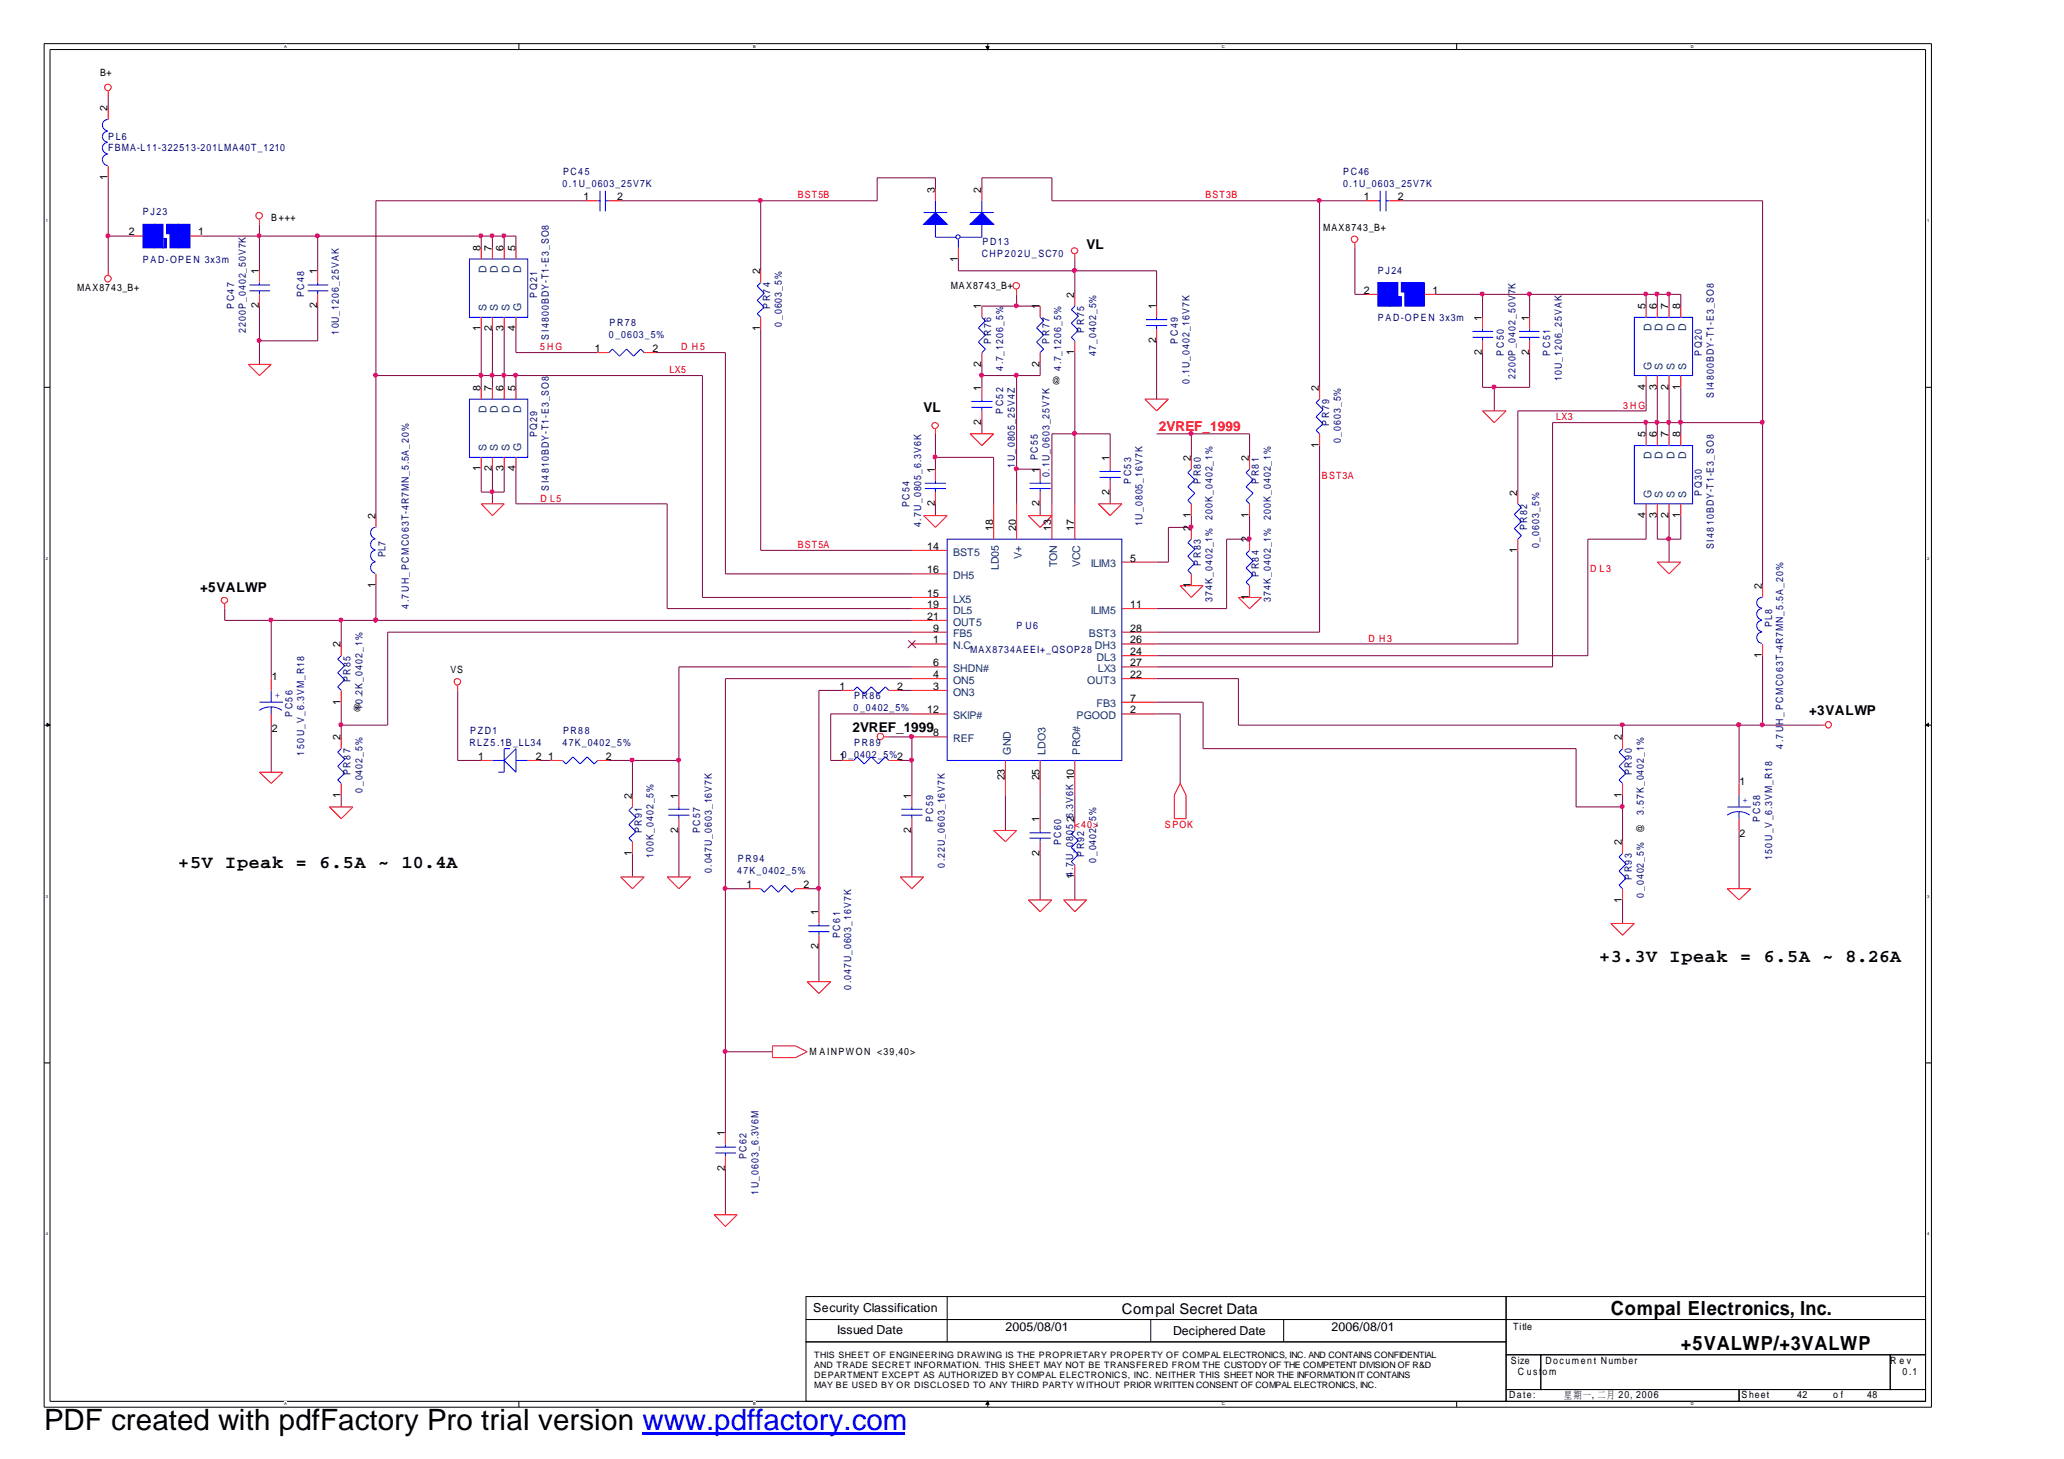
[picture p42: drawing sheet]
<svg xmlns="http://www.w3.org/2000/svg" width="297mm" height="210mm" viewBox="0 0 297 210" stroke-linecap="round" stroke-linejoin="round" font-family="sans-serif">
<defs><g id="words">
<text font-size="4.2" x="6.3" y="205.7">PDF created with pdfFactory Pro trial version www.pdffactory.com</text>
<g font-size="2.8">
<text x="231.8" y="189.2">Compal Electronics, Inc.</text>
<text x="241.9" y="194.2">+5VALWP/+3VALWP</text>
</g>
<g font-size="2.6">
<text x="25.7" y="124.9">+5V Ipeak = 6.5A ~ 10.4A</text>
<text x="230.1" y="138.4">+3.3V Ipeak = 6.5A ~ 8.26A</text>
</g>
<text font-size="2.1" x="161.5" y="189">Compal Secret Data</text>
<g font-size="1.9">
<text x="156.4" y="35.8">VL</text>
<text x="132.9" y="59.3">VL</text>
<text x="28.8" y="85.1">+5VALWP</text>
<text x="122.7" y="105.3">2VREF_1999</text>
<text x="260.3" y="102.9">+3VALWP</text>
</g>
<text font-size="1.9" fill="#f00" x="166.8" y="62.1">2VREF_1999</text>
<g font-size="1.8">
<text x="117" y="188.8">Security Classification</text>
<text x="120.5" y="192">Issued Date</text>
<text x="144.7" y="191.4">2005/08/01</text>
<text x="191.6" y="191.4">2006/08/01</text>
<text x="168.8" y="192.1">Deciphered Date</text>
</g>
<g font-size="1.5">
<text x="15.5" y="16" transform="rotate(-90 15.5 16)">2</text>
<text x="15.5" y="25.9" transform="rotate(-90 15.5 25.9)">1</text>
<text x="84" y="28.8">1</text>
<text x="88.8" y="28.8">2</text>
<text x="134.5" y="27.7" transform="rotate(-90 134.5 27.7)">3</text>
<text x="141.2" y="27.7" transform="rotate(-90 141.2 27.7)">2</text>
<text x="196.3" y="28.8">1</text>
<text x="201.2" y="28.8">2</text>
<text x="18.5" y="33.9">2</text>
<text x="28.5" y="33.9">1</text>
<text x="37.3" y="39.5" transform="rotate(-90 37.3 39.5)">1</text>
<text x="45.6" y="39.5" transform="rotate(-90 45.6 39.5)">1</text>
<text x="69.2" y="36.1" transform="rotate(-90 69.2 36.1)">8</text>
<text x="70.8" y="36.1" transform="rotate(-90 70.8 36.1)">7</text>
<text x="72.5" y="36.1" transform="rotate(-90 72.5 36.1)">6</text>
<text x="74.2" y="36.1" transform="rotate(-90 74.2 36.1)">5</text>
<text x="109.4" y="39.5" transform="rotate(-90 109.4 39.5)">2</text>
<text x="137.8" y="37.7" transform="rotate(-90 137.8 37.7)">1</text>
<text x="37.3" y="44.4" transform="rotate(-90 37.3 44.4)">2</text>
<text x="45.6" y="44.4" transform="rotate(-90 45.6 44.4)">2</text>
<text x="69.2" y="47.7" transform="rotate(-90 69.2 47.7)">1</text>
<text x="70.8" y="47.7" transform="rotate(-90 70.8 47.7)">2</text>
<text x="72.5" y="47.7" transform="rotate(-90 72.5 47.7)">3</text>
<text x="74.2" y="47.7" transform="rotate(-90 74.2 47.7)">4</text>
<text x="109.4" y="47.7" transform="rotate(-90 109.4 47.7)">1</text>
<text x="141.2" y="44.5" transform="rotate(-90 141.2 44.5)">1</text>
<text x="149.6" y="44.5" transform="rotate(-90 149.6 44.5)">1</text>
<text x="154.6" y="42.9" transform="rotate(-90 154.6 42.9)">2</text>
<text x="166.4" y="44.5" transform="rotate(-90 166.4 44.5)">1</text>
<text x="196.3" y="42.3">2</text>
<text x="206.2" y="42.3">1</text>
<text x="213.3" y="46.2" transform="rotate(-90 213.3 46.2)">1</text>
<text x="220" y="46.2" transform="rotate(-90 220 46.2)">1</text>
<text x="236.8" y="44.5" transform="rotate(-90 236.8 44.5)">5</text>
<text x="238.4" y="44.5" transform="rotate(-90 238.4 44.5)">6</text>
<text x="240.1" y="44.5" transform="rotate(-90 240.1 44.5)">7</text>
<text x="241.8" y="44.5" transform="rotate(-90 241.8 44.5)">8</text>
<text x="85.6" y="50.6">1</text>
<text x="93.9" y="50.6">2</text>
<text x="141.2" y="52.8" transform="rotate(-90 141.2 52.8)">2</text>
<text x="149.6" y="52.8" transform="rotate(-90 149.6 52.8)">2</text>
<text x="154.6" y="51.1" transform="rotate(-90 154.6 51.1)">1</text>
<text x="166.4" y="49.4" transform="rotate(-90 166.4 49.4)">2</text>
<text x="213.3" y="51.1" transform="rotate(-90 213.3 51.1)">2</text>
<text x="220" y="51.1" transform="rotate(-90 220 51.1)">2</text>
<text x="69.2" y="56.2" transform="rotate(-90 69.2 56.2)">8</text>
<text x="70.8" y="56.2" transform="rotate(-90 70.8 56.2)">7</text>
<text x="72.5" y="56.2" transform="rotate(-90 72.5 56.2)">6</text>
<text x="74.2" y="56.2" transform="rotate(-90 74.2 56.2)">5</text>
<text x="141.2" y="56.2" transform="rotate(-90 141.2 56.2)">1</text>
<text x="189.8" y="56.2" transform="rotate(-90 189.8 56.2)">2</text>
<text x="236.8" y="56.1" transform="rotate(-90 236.8 56.1)">4</text>
<text x="238.4" y="56.1" transform="rotate(-90 238.4 56.1)">3</text>
<text x="240.1" y="56.1" transform="rotate(-90 240.1 56.1)">2</text>
<text x="241.8" y="56.1" transform="rotate(-90 241.8 56.1)">1</text>
<text x="141.2" y="61.1" transform="rotate(-90 141.2 61.1)">2</text>
<text x="189.8" y="64.4" transform="rotate(-90 189.8 64.4)">1</text>
<text x="236.8" y="62.9" transform="rotate(-90 236.8 62.9)">5</text>
<text x="238.4" y="62.9" transform="rotate(-90 238.4 62.9)">6</text>
<text x="240.1" y="62.9" transform="rotate(-90 240.1 62.9)">7</text>
<text x="241.8" y="62.9" transform="rotate(-90 241.8 62.9)">8</text>
<text x="69.2" y="67.8" transform="rotate(-90 69.2 67.8)">1</text>
<text x="70.8" y="67.8" transform="rotate(-90 70.8 67.8)">2</text>
<text x="72.5" y="67.8" transform="rotate(-90 72.5 67.8)">3</text>
<text x="74.2" y="67.8" transform="rotate(-90 74.2 67.8)">4</text>
<text x="134.5" y="68" transform="rotate(-90 134.5 68)">1</text>
<text x="149.6" y="68" transform="rotate(-90 149.6 68)">1</text>
<text x="159.7" y="71.2" transform="rotate(-90 159.7 71.2)">2</text>
<text x="159.7" y="66.3" transform="rotate(-90 159.7 66.3)">1</text>
<text x="171.4" y="66.3" transform="rotate(-90 171.4 66.3)">2</text>
<text x="179.7" y="66.3" transform="rotate(-90 179.7 66.3)">2</text>
<text x="218.4" y="71.3" transform="rotate(-90 218.4 71.3)">2</text>
<text x="54" y="74.7" transform="rotate(-90 54 74.7)">2</text>
<text x="134.5" y="72.8" transform="rotate(-90 134.5 72.8)">2</text>
<text x="142.9" y="76.4" transform="rotate(-90 142.9 76.4)">18</text>
<text x="146.2" y="76.4" transform="rotate(-90 146.2 76.4)">20</text>
<text x="149.6" y="72.8" transform="rotate(-90 149.6 72.8)">2</text>
<text x="151.3" y="76.4" transform="rotate(-90 151.3 76.4)">13</text>
<text x="154.6" y="76.4" transform="rotate(-90 154.6 76.4)">17</text>
<text x="171.4" y="76.4" transform="rotate(-90 171.4 76.4)">2</text>
<text x="171.4" y="74.5" transform="rotate(-90 171.4 74.5)">1</text>
<text x="179.7" y="78" transform="rotate(-90 179.7 78)">2</text>
<text x="179.7" y="74.5" transform="rotate(-90 179.7 74.5)">1</text>
<text x="236.8" y="74.5" transform="rotate(-90 236.8 74.5)">4</text>
<text x="238.4" y="74.5" transform="rotate(-90 238.4 74.5)">3</text>
<text x="240.1" y="74.5" transform="rotate(-90 240.1 74.5)">2</text>
<text x="241.8" y="74.5" transform="rotate(-90 241.8 74.5)">1</text>
<text x="133.4" y="79.1">14</text>
<text x="133.4" y="82.5">16</text>
<text x="162.6" y="80.8">5</text>
<text x="218.4" y="79.6" transform="rotate(-90 218.4 79.6)">1</text>
<text x="54" y="84.6" transform="rotate(-90 54 84.6)">1</text>
<text x="133.4" y="85.9">15</text>
<text x="133.4" y="87.5">19</text>
<text x="133.4" y="89.2">21</text>
<text x="162.6" y="87.5">11</text>
<text x="171.4" y="84.6" transform="rotate(-90 171.4 84.6)">1</text>
<text x="179.7" y="86.3" transform="rotate(-90 179.7 86.3)">1</text>
<text x="253.6" y="84.8" transform="rotate(-90 253.6 84.8)">2</text>
<text x="49" y="93.1" transform="rotate(-90 49 93.1)">2</text>
<text x="134.3" y="90.9">9</text>
<text x="134.3" y="95.9">6</text>
<text x="134.3" y="92.6">1</text>
<text x="162.6" y="94.2">24</text>
<text x="162.6" y="90.9">28</text>
<text x="162.6" y="92.6">26</text>
<text x="162.6" y="95.9">27</text>
<text x="253.6" y="94.7" transform="rotate(-90 253.6 94.7)">1</text>
<text x="39.1" y="97.8">1</text>
<text x="49" y="101.4" transform="rotate(-90 49 101.4)">1</text>
<text x="120.8" y="99.2">1</text>
<text x="129.1" y="99.2">2</text>
<text x="134.3" y="97.6">4</text>
<text x="134.3" y="99.2">3</text>
<text x="162.6" y="97.6">22</text>
<text x="162.6" y="100.9">7</text>
<text x="39.1" y="105.3">2</text>
<text x="49" y="106.5" transform="rotate(-90 49 106.5)">2</text>
<text x="133.4" y="102.6">12</text>
<text x="134.3" y="105.9">8</text>
<text x="162.6" y="102.6">2</text>
<text x="233.4" y="106.5" transform="rotate(-90 233.4 106.5)">2</text>
<text x="68.8" y="109.3">1</text>
<text x="77.1" y="109.3">2</text>
<text x="78.9" y="109.3">1</text>
<text x="87.2" y="109.3">2</text>
<text x="120.8" y="109.3">10_0402_5%2</text>
<text x="144.6" y="112.3" transform="rotate(-90 144.6 112.3)">23</text>
<text x="149.6" y="112.3" transform="rotate(-90 149.6 112.3)">25</text>
<text x="250.4" y="112.9">1</text>
<text x="49" y="114.7" transform="rotate(-90 49 114.7)">1</text>
<text x="90.9" y="114.9" transform="rotate(-90 90.9 114.9)">2</text>
<text x="97.6" y="119.8" transform="rotate(-90 97.6 119.8)">2</text>
<text x="97.6" y="114.9" transform="rotate(-90 97.6 114.9)">1</text>
<text x="131.1" y="119.8" transform="rotate(-90 131.1 119.8)">2</text>
<text x="131.1" y="114.9" transform="rotate(-90 131.1 114.9)">1</text>
<text x="149.6" y="118.3" transform="rotate(-90 149.6 118.3)">1</text>
<text x="233.4" y="114.7" transform="rotate(-90 233.4 114.7)">1</text>
<text x="90.9" y="123.1" transform="rotate(-90 90.9 123.1)">1</text>
<text x="149.6" y="123.1" transform="rotate(-90 149.6 123.1)">2</text>
<text x="233.4" y="121.6" transform="rotate(-90 233.4 121.6)">2</text>
<text x="250.4" y="120.4">2</text>
<text x="107.4" y="127.8">1</text>
<text x="115.7" y="127.8">2</text>
<text x="117.8" y="131.7" transform="rotate(-90 117.8 131.7)">1</text>
<text x="154.6" y="126.5" transform="rotate(-90 154.6 126.5)">14.7U_0805_26.3V6K 10</text>
<text x="233.4" y="129.9" transform="rotate(-90 233.4 129.9)">1</text>
<text x="117.8" y="136.6" transform="rotate(-90 117.8 136.6)">2</text>
<text x="104.3" y="163.5" transform="rotate(-90 104.3 163.5)">1</text>
<text x="104.3" y="168.4" transform="rotate(-90 104.3 168.4)">2</text>
</g>
<g font-size="1.5" fill="#004080">
<text x="70" y="39.2" transform="rotate(-90 70 39.2)">D</text>
<text x="71.6" y="39.2" transform="rotate(-90 71.6 39.2)">D</text>
<text x="73.3" y="39.2" transform="rotate(-90 73.3 39.2)">D</text>
<text x="75" y="39.2" transform="rotate(-90 75 39.2)">D</text>
<text x="70" y="44.8" transform="rotate(-90 70 44.8)">S</text>
<text x="71.6" y="44.8" transform="rotate(-90 71.6 44.8)">S</text>
<text x="73.3" y="44.8" transform="rotate(-90 73.3 44.8)">S</text>
<text x="75" y="44.8" transform="rotate(-90 75 44.8)">G</text>
<text x="237.7" y="47.6" transform="rotate(-90 237.7 47.6)">D</text>
<text x="239.3" y="47.6" transform="rotate(-90 239.3 47.6)">D</text>
<text x="241" y="47.6" transform="rotate(-90 241 47.6)">D</text>
<text x="242.7" y="47.6" transform="rotate(-90 242.7 47.6)">D</text>
<text x="237.7" y="53.2" transform="rotate(-90 237.7 53.2)">G</text>
<text x="239.3" y="53.2" transform="rotate(-90 239.3 53.2)">S</text>
<text x="241" y="53.2" transform="rotate(-90 241 53.2)">S</text>
<text x="242.7" y="53.2" transform="rotate(-90 242.7 53.2)">S</text>
<text x="70" y="59.4" transform="rotate(-90 70 59.4)">D</text>
<text x="71.6" y="59.4" transform="rotate(-90 71.6 59.4)">D</text>
<text x="73.3" y="59.4" transform="rotate(-90 73.3 59.4)">D</text>
<text x="75" y="59.4" transform="rotate(-90 75 59.4)">D</text>
<text x="70" y="65" transform="rotate(-90 70 65)">S</text>
<text x="71.6" y="65" transform="rotate(-90 71.6 65)">S</text>
<text x="73.3" y="65" transform="rotate(-90 73.3 65)">S</text>
<text x="75" y="65" transform="rotate(-90 75 65)">G</text>
<text x="237.7" y="71.6" transform="rotate(-90 237.7 71.6)">G</text>
<text x="237.7" y="66.1" transform="rotate(-90 237.7 66.1)">D</text>
<text x="239.3" y="71.6" transform="rotate(-90 239.3 71.6)">S</text>
<text x="239.3" y="66.1" transform="rotate(-90 239.3 66.1)">D</text>
<text x="241" y="71.6" transform="rotate(-90 241 71.6)">S</text>
<text x="241" y="66.1" transform="rotate(-90 241 66.1)">D</text>
<text x="242.7" y="71.6" transform="rotate(-90 242.7 71.6)">S</text>
<text x="242.7" y="66.1" transform="rotate(-90 242.7 66.1)">D</text>
<text x="137.2" y="79.9">BST5</text>
<text x="137.2" y="83.3">DH5</text>
<text x="143.8" y="82.1" transform="rotate(-90 143.8 82.1)">LD05</text>
<text x="147.1" y="80.4" transform="rotate(-90 147.1 80.4)">V+</text>
<text x="152.1" y="81.6" transform="rotate(-90 152.1 81.6)">TON</text>
<text x="155.4" y="81.6" transform="rotate(-90 155.4 81.6)">VCC</text>
<text x="157" y="81.6">ILIM3</text>
<text x="137.2" y="86.7">LX5</text>
<text x="137.2" y="88.3">DL5</text>
<text x="157" y="88.3">ILIM5</text>
<text x="137.2" y="90">OUT5</text>
<text x="137.2" y="91.7">FB5</text>
<text x="137.2" y="93.4">N.C.</text>
<text x="156.7" y="91.7">BST3</text>
<text x="157.6" y="93.4">DH3</text>
<text x="157.8" y="95.1">DL3</text>
<text x="137.2" y="96.7">SHDN#</text>
<text x="137.2" y="98.4">ON5</text>
<text x="137.2" y="100.1">ON3</text>
<text x="156.5" y="98.4">OUT3</text>
<text x="157.8" y="101.8">FB3</text>
<text x="158" y="96.7">LX3</text>
<text x="137.2" y="103.5">SKIP#</text>
<text x="137.2" y="106.8">REF</text>
<text x="154.9" y="103.5">PGOOD</text>
<text x="145.5" y="108.6" transform="rotate(-90 145.5 108.6)">GND</text>
<text x="150.5" y="108.6" transform="rotate(-90 150.5 108.6)">LDO3</text>
<text x="155.4" y="108.6" transform="rotate(-90 155.4 108.6)">PRO#</text>
</g>
<g font-size="1.4">
<text x="14.4" y="10.9">B+</text>
<text x="39" y="31.8">B +++</text>
<text x="190.4" y="33.2">MAX8743_B+</text>
<text x="11.1" y="41.9">MAX8743_B+</text>
<text x="136.8" y="41.6">MAX8743_B+</text>
<text x="151.4" y="55.3">@</text>
<text x="64.9" y="96.9">VS</text>
<text x="50.8" y="102.3">@</text>
<text x="236.6" y="119.8" transform="rotate(-90 236.6 119.8)">@</text>
<text x="116.5" y="151.7">M A INP W ON &lt;39,40&gt;</text>
<text x="217.8" y="191.3">Title</text>
<text x="217.4" y="196.2">Size</text>
<text x="218.4" y="197.8">C ust</text>
<text x="222" y="197.8">om</text>
<text x="222.4" y="196.2">Document Number</text>
<text x="272" y="196.2">R e v</text>
<text x="273.8" y="197.8">0.1</text>
<text x="217.2" y="201.2">Date:</text>
<text x="225.1" y="201.2">星, 二</text>
<text x="226.5" y="201.2">期 月, 2006</text>
<text x="227.8" y="201.2">一 20</text>
<text x="250.6" y="201.2">S heet</text>
<text x="258.7" y="201.2">42</text>
<text x="263.8" y="201.2">o f</text>
<text x="268.7" y="201.2">48</text>
</g>
<g font-size="1.4" fill="#000080">
<text x="15.6" y="20.2">P L6</text>
<text x="15.6" y="21.8">FBMA-L11-322513-201LMA40T_1210</text>
<text x="80.9" y="26.9">0.1U_0603_25V7K</text>
<text x="81" y="25.2">P C45</text>
<text x="193.3" y="25.2">P C46</text>
<text x="193.3" y="26.9">0.1U_0603_25V7K</text>
<text x="20.6" y="31">P J23</text>
<text x="141.4" y="35.2">P D13</text>
<text x="20.6" y="37.9">P A D-OP E N 3x3m</text>
<text x="141.3" y="36.9">CHP 202U_SC70</text>
<text x="198.3" y="39.4">P J24</text>
<text x="33.7" y="44.5" transform="rotate(-90 33.7 44.5)">P C47</text>
<text x="35.4" y="47.9" transform="rotate(-90 35.4 47.9)">2200P_0402_50V7K</text>
<text x="43.8" y="42.8" transform="rotate(-90 43.8 42.8)">P C48</text>
<text x="77.3" y="42.9" transform="rotate(-90 77.3 42.9)">P Q21</text>
<text x="87.7" y="46.9">P R78</text>
<text x="110.8" y="44.5" transform="rotate(-90 110.8 44.5)">P R74</text>
<text x="112.5" y="47" transform="rotate(-90 112.5 47)">0_0603_5%</text>
<text x="156" y="47.9" transform="rotate(-90 156 47.9)">P R75</text>
<text x="198.3" y="46.2">P A D-OP E N 3x3m</text>
<text x="218.1" y="42.3" transform="rotate(-90 218.1 42.3)">7K</text>
<text x="48.8" y="48.2" transform="rotate(-90 48.8 48.2)">10U_1206_25VAK</text>
<text x="79" y="48.9" transform="rotate(-90 79 48.9)">S I4800BDY-T1-E3_SO8</text>
<text x="87.6" y="48.6">0_0603_5%</text>
<text x="142.7" y="49.5" transform="rotate(-90 142.7 49.5)">P R76</text>
<text x="144.4" y="53.4" transform="rotate(-90 144.4 53.4)">4.7_1206_5%</text>
<text x="151" y="49.5" transform="rotate(-90 151 49.5)">P R77</text>
<text x="152.7" y="53.4" transform="rotate(-90 152.7 53.4)">4.7_1206_5%</text>
<text x="157.7" y="51.2" transform="rotate(-90 157.7 51.2)">47_0402_5%</text>
<text x="169.5" y="49.5" transform="rotate(-90 169.5 49.5)">P C49</text>
<text x="216.4" y="51.2" transform="rotate(-90 216.4 51.2)">P C50</text>
<text x="223.1" y="51.2" transform="rotate(-90 223.1 51.2)">P C51</text>
<text x="244.9" y="51.2" transform="rotate(-90 244.9 51.2)">P Q20</text>
<text x="144.4" y="59.5" transform="rotate(-90 144.4 59.5)">P C52</text>
<text x="171.2" y="55.2" transform="rotate(-90 171.2 55.2)">0.1U_0402_16V7K</text>
<text x="218.1" y="54.5" transform="rotate(-90 218.1 54.5)">2200P_0402_50V</text>
<text x="224.8" y="54.9" transform="rotate(-90 224.8 54.9)">10U_1206_25VAK</text>
<text x="246.6" y="57.2" transform="rotate(-90 246.6 57.2)">S I4800BDY-T1-E3_SO8</text>
<text x="77.3" y="62.9" transform="rotate(-90 77.3 62.9)">P Q29</text>
<text x="191.3" y="61.2" transform="rotate(-90 191.3 61.2)">P R79</text>
<text x="193" y="63.8" transform="rotate(-90 193 63.8)">0_0603_5%</text>
<text x="79" y="70.6" transform="rotate(-90 79 70.6)">S I4810BDY-T1-E3_SO8</text>
<text x="146" y="67.3" transform="rotate(-90 146 67.3)">1U_0805_25V4Z</text>
<text x="149.4" y="66.2" transform="rotate(-90 149.4 66.2)">P C55</text>
<text x="151" y="68.7" transform="rotate(-90 151 68.7)">0.1U_0603_25V7K</text>
<text x="162.8" y="69.6" transform="rotate(-90 162.8 69.6)">P C53</text>
<text x="172.8" y="69.6" transform="rotate(-90 172.8 69.6)">P R80</text>
<text x="181.2" y="69.6" transform="rotate(-90 181.2 69.6)">P R81</text>
<text x="244.9" y="71.3" transform="rotate(-90 244.9 71.3)">P Q30</text>
<text x="130.9" y="73" transform="rotate(-90 130.9 73)">P C54</text>
<text x="132.6" y="75.9" transform="rotate(-90 132.6 75.9)">4.7U_0805_6.3V6K</text>
<text x="164.4" y="75.7" transform="rotate(-90 164.4 75.7)">1U_0805_16V7K</text>
<text x="174.5" y="74.9" transform="rotate(-90 174.5 74.9)">200K_0402_1%</text>
<text x="182.9" y="74.9" transform="rotate(-90 182.9 74.9)">200K_0402_1%</text>
<text x="219.8" y="76.3" transform="rotate(-90 219.8 76.3)">P R82</text>
<text x="55.5" y="80.2" transform="rotate(-90 55.5 80.2)">PL7</text>
<text x="172.8" y="81.4" transform="rotate(-90 172.8 81.4)">P R83</text>
<text x="181.2" y="83" transform="rotate(-90 181.2 83)">P R84</text>
<text x="221.5" y="78.8" transform="rotate(-90 221.5 78.8)">0_0603_5%</text>
<text x="246.6" y="79" transform="rotate(-90 246.6 79)">S I4810BDY-T1-E3_SO8</text>
<text x="58.8" y="87.6" transform="rotate(-90 58.8 87.6)">4.7UH_P CMC063T-4R7MN_5.5A_20%</text>
<text x="174.5" y="86.6" transform="rotate(-90 174.5 86.6)">374K_0402_1%</text>
<text x="182.9" y="86.6" transform="rotate(-90 182.9 86.6)">374K_0402_1%</text>
<text x="139.6" y="93.9">MAX8734AEEI+_QSOP28</text>
<text x="146.3" y="90.5">P U6</text>
<text x="255" y="90.3" transform="rotate(-90 255 90.3)">P L8</text>
<text x="50.5" y="98.1" transform="rotate(-90 50.5 98.1)">P R85</text>
<text x="122.9" y="100.6">P R86</text>
<text x="42.1" y="103.1" transform="rotate(-90 42.1 103.1)">P C56</text>
<text x="52.2" y="102.2" transform="rotate(-90 52.2 102.2)">10.2K_0402_1%</text>
<text x="67.6" y="107.3">RLZ 5.1B_LL34</text>
<text x="67.6" y="105.6">P Z D1</text>
<text x="80.9" y="107.3">47K_0402_5%</text>
<text x="81" y="105.6">P R88</text>
<text x="122.9" y="102.3">0_0402_5%</text>
<text x="122.9" y="107.3">P R89</text>
<text x="256.6" y="107.7" transform="rotate(-90 256.6 107.7)">4.7U</text>
<text x="256.6" y="104.2" transform="rotate(-90 256.6 104.2)">H_P CMC063T-4R7MN_5.5A_20%</text>
<text x="43.8" y="108.7" transform="rotate(-90 43.8 108.7)">150U_V_6.3VM_R18</text>
<text x="50.5" y="111.5" transform="rotate(-90 50.5 111.5)">P R87</text>
<text x="234.9" y="111.5" transform="rotate(-90 234.9 111.5)">P R90</text>
<text x="52.2" y="114.1" transform="rotate(-90 52.2 114.1)">0_0402_5%</text>
<text x="92.4" y="119.9" transform="rotate(-90 92.4 119.9)">P R91</text>
<text x="100.8" y="119.9" transform="rotate(-90 100.8 119.9)">P C57</text>
<text x="134.3" y="118.2" transform="rotate(-90 134.3 118.2)">P C59</text>
<text x="236.6" y="117.3" transform="rotate(-90 236.6 117.3)">3.57K_0402_1%</text>
<text x="253.3" y="118.2" transform="rotate(-90 253.3 118.2)">P C58</text>
<text x="94.1" y="123.5" transform="rotate(-90 94.1 123.5)">100K_0402_5%</text>
<text x="102.4" y="125.7" transform="rotate(-90 102.4 125.7)">0.047U_0603_16V7K</text>
<text x="106.1" y="125.7">47K_0402_5%</text>
<text x="106.2" y="124.1">P R94</text>
<text x="136" y="124.8" transform="rotate(-90 136 124.8)">0.22U_0603_16V7K</text>
<text x="152.7" y="121.6" transform="rotate(-90 152.7 121.6)">P C60</text>
<text x="156" y="123.3" transform="rotate(-90 156 123.3)">P R92</text>
<text x="157.7" y="124.1" transform="rotate(-90 157.7 124.1)">0_0402_5%</text>
<text x="255" y="123.8" transform="rotate(-90 255 123.8)">150U_V_6.3VM_R18</text>
<text x="234.9" y="126.6" transform="rotate(-90 234.9 126.6)">P R93</text>
<text x="236.6" y="129.1" transform="rotate(-90 236.6 129.1)">0_0402_5%</text>
<text x="120.9" y="135" transform="rotate(-90 120.9 135)">P C61</text>
<text x="122.5" y="142.4" transform="rotate(-90 122.5 142.4)">0.047U_0603_16V7K</text>
<text x="107.4" y="166.8" transform="rotate(-90 107.4 166.8)">P C62</text>
<text x="109.1" y="171.9" transform="rotate(-90 109.1 171.9)">1U_0603_6.3V6M</text>
</g>
<g font-size="1.4" fill="#f00">
<text x="114.8" y="28.5">BST5B</text>
<text x="173.5" y="28.5">BST3B</text>
<text x="77.7" y="50.4">5 H G</text>
<text x="96.4" y="53.7">LX5</text>
<text x="98" y="50.4">D H 5</text>
<text x="233.6" y="58.8">3 H G</text>
<text x="223.9" y="60.5">LX3</text>
<text x="190.2" y="68.8">BST3A</text>
<text x="77.8" y="72.2">D L5</text>
<text x="114.8" y="78.8">BST5A</text>
<text x="228.9" y="82.2">D L3</text>
<text x="196.9" y="92.3">D H 3</text>
<text x="154.7" y="119.1">&lt;40&gt;</text>
<text x="167.6" y="119.1">S POK</text>
</g>
<g font-size="1.4" fill="#00f">
<text x="39.5" y="100.4">+</text>
<text x="250.8" y="115.5">+</text>
</g>
<g font-size="1.3">
<text x="117.2" y="195.4">THIS SHEET OF ENGINEERING DRAWING IS THE PROPRIETARY PROPERTY OF COMPAL ELECTRONICS, INC. AND CONTAINS CONFIDENTIAL</text>
<text x="117.2" y="196.9">AND TRADE SECRET INFORMATION. THIS SHEET MAY NOT BE TRANSFERED FROM THE CUSTODY OF THE COMPETENT DIVISION OF R&amp;D</text>
<text x="117.2" y="198.3">DEPARTMENT EXCEPT AS AUTHORIZED BY COMPAL ELECTRONICS, INC. NEITHER THIS SHEET NOR THE INFORMATION IT CONTAINS</text>
<text x="117.2" y="199.7">MAY BE USED BY OR DISCLOSED TO ANY THIRD PARTY WITHOUT PRIOR WRITTEN CONSENT OF COMPAL ELECTRONICS, INC.</text>
</g>
<g font-size=".6">
<text x="40.9" y="6.9">A</text>
<text x="108.4" y="6.9">B</text>
<text x="175.9" y="6.9">C</text>
<text x="243.3" y="6.9">D</text>
<text x="6.6" y="31.9">1</text>
<text x="277.4" y="31.9">1</text>
<text x="6.6" y="80.5">2</text>
<text x="277.4" y="80.5">2</text>
<text x="6.6" y="129.1">3</text>
<text x="277.4" y="129.1">3</text>
<text x="6.6" y="177.7">4</text>
<text x="277.4" y="177.7">4</text>
<text x="40.9" y="202.2">A</text>
<text x="108.4" y="202.2">B</text>
<text x="175.9" y="202.2">C</text>
<text x="243.3" y="202.2">D</text>
</g>
</g></defs>
<path d="M6.3 6.3h271.7v196.2h-271.7zM7.2 7.1h269.9v194.5h-269.9z" fill="none" stroke="#000" stroke-width=".14"/>
<g fill="#fff">
<path d="M40.9 6.4h.4v.6h-.4z"/>
<path d="M40.9 201.7h.4v.6h-.4z"/>
</g>
<path d="M74.7 6.3v.8M74.7 201.6v.9" fill="none" stroke="#000" stroke-width=".14"/>
<g fill="#fff">
<path d="M108.4 6.4h.4v.6h-.4z"/>
<path d="M108.4 201.7h.4v.6h-.4z"/>
</g>
<path d="M142.2 6.3v.8M142.2 201.6v.9" fill="none" stroke="#000" stroke-width=".14"/>
<g fill="#000" stroke="#000" stroke-width=".14">
<path d="M141.9 6.7h.4l-.1 .4z" fill-rule="evenodd"/>
<path d="M142.2 201.6l.1 .4h-.4z" fill-rule="evenodd"/>
</g>
<g fill="#fff">
<path d="M175.9 6.4h.4v.6h-.4z"/>
<path d="M175.9 201.7h.4v.6h-.4z"/>
</g>
<path d="M209.6 6.3v.8M209.6 201.6v.9" fill="none" stroke="#000" stroke-width=".14"/>
<g fill="#fff">
<path d="M243.3 6.4h.5v.6h-.5z"/>
<path d="M243.3 201.7h.5v.6h-.5z"/>
<path d="M6.6 31.4h.3v.6h-.3z"/>
<path d="M277.4 31.4h.3v.6h-.3z"/>
<path d="M6.6 80h.3v.6h-.3z"/>
<path d="M277.4 80h.3v.6h-.3z"/>
</g>
<path d="M6.3 55.7h.9M277.1 55.7h.9" fill="none" stroke="#000" stroke-width=".14"/>
<g fill="#fff">
<path d="M6.6 128.6h.3v.6h-.3z"/>
<path d="M277.4 128.6h.3v.6h-.3z"/>
</g>
<path d="M6.3 104.3h.9M277.1 104.3h.9" fill="none" stroke="#000" stroke-width=".14"/>
<g fill="#000" stroke="#000" stroke-width=".14">
<path d="M6.8 104.1l.4 .2-.4 .2z" fill-rule="evenodd"/>
<path d="M277.1 104.3l.4-.2v.4z" fill-rule="evenodd"/>
</g>
<g fill="#fff">
<path d="M6.6 177.2h.3v.6h-.3z"/>
<path d="M277.4 177.2h.3v.6h-.3z"/>
</g>
<g fill="none" stroke="#000" stroke-width=".14">
<path d="M6.3 152.9h.9M277.1 152.9h.9M116 186.5h100.7v3.3h-100.7zM116 189.8h100.7v3.3h-100.7zM116 193.1h100.7v8.5h-100.7zM136.3 186.5v6.6M165.6 189.8v3.3M184.7 189.8v3.3M216.7 186.5h60.4v3.3h-60.4zM216.7 189.8h60.4v5.1h-60.4zM216.7 194.9h5v5h-5zM216.7 199.9h33.6v1.7h-33.6z"/>
<path d="M221.7 194.9h50.3v5h-50.3zM250.3 199.9h26.8v1.7h-26.8zM272 194.9h5.1v5h-5.1z"/>
</g>
<g fill="none" stroke="#800040" stroke-width=".14">
<path d="M15.6 13.8v1.7M15.6 25.6v13.4M15.6 34h3.4M29 34h45.3v1.7M37.3 32.3v6.7M45.7 34v5M69.3 34v1.7M70.9 34v1.7M72.6 34v1.7M84.3 28.9h-30.2v45.3M109.5 28.9v10.1M134.6 27.3v-1.7h-8.4v3.3h-36.9"/>
<path d="M137.9 37.3v1.7h28.6v5M141.3 27.3v-1.7h10.1v3.3h45.2M154.7 37.3v5M189.9 28.9v26.8M195 35.7v6.6h1.6M201.7 28.9h52v55.4M37.3 44v8.4M45.7 44v5h-8.4M54.1 54h47v32h30.1M69.3 47.3v8.4M70.9 47.3v8.4M72.6 47.3v8.4"/>
<path d="M74.3 47.3v3.4h11.7M74.3 54v1.7M94.4 50.7h10v31.9h26.8M109.5 47.3v31.9h21.7M141.3 44h8.4M141.3 52.4v3.3M146.3 42.3v1.7M146.3 54v18.5M149.7 52.4v1.6h-8.4M154.7 50.7v21.8M166.5 49v8.4M206.7 42.3h35.2v1.7"/>
<path d="M213.4 42.3v3.3M213.4 50.7v5h6.7v-5M215.1 55.7v3.4M220.1 42.3v3.3M236.9 55.7v3.4h-18.5v11.7M236.9 42.3v1.7M238.5 42.3v1.7M238.5 55.7v6.7M240.2 42.3v1.7M240.2 55.7v6.7M241.9 55.7v6.7M69.3 67.5v3.3h3.3v-3.3"/>
<path d="M70.9 67.5v5M74.3 67.5v5h21.7v15.1h35.2M134.6 65.8h8.4v6.7M134.6 62.4v5.1M134.6 72.5v1.7M141.3 60.8v1.6M146.3 67.5h3.4M149.7 72.5v1.7M159.8 65.8v-3.4h-8.4v10.1M159.8 70.8v1.7M166.5 62.4h13.3v3.4M171.4 62.4v3.4"/>
<path d="M171.4 74.2v1.7h-3.3v5h-1.6M179.8 74.2v3.4h-3.3v10h-10M189.9 64.1v26.8h-23.4M218.4 79.2v13.4h-51.9M236.9 74.2v3.4h-8.4v16.7h-62M236.9 60.8v1.6M238.5 74.2v3.4h3.4v-3.4M240.2 74.2v6.7M253.7 60.8h-30.3v35.1h-56.9M32.3 87.6v1.7h98.9M39 89.3v8.3M49.1 89.3v3.3"/>
<path d="M54.1 84.3v5M65.9 99.3v10.1h3.4M121.2 99.3h-3.3v31.9M129.5 99.3h1.7M131.2 97.6h-26.8v65.4M131.2 95.9h-33.5v18.5M131.2 90.9h-75.4v13.4h-6.7M166.5 97.6h11.7v6.7h83.8M253.7 94.3v10M39 104.3v6.8M49.1 101v5M49.1 114.4v1.7"/>
<path d="M77.6 109.4h1.6M87.6 109.4h10.1M91 109.4v5M97.7 119.5v6.7M127.9 106h3.3v8.4M129.5 109.4h1.7M131.2 102.7h-11.7v6.7h1.7M131.2 119.5v6.7M144.7 114.4v5.1M149.7 114.4v3.4M154.7 114.4v3.4M166.5 101h6.6v6.7h53.7v8.4h6.7"/>
<path d="M166.5 102.7h3.3v10M233.5 104.3v1.7M233.5 114.4v6.7M250.3 104.3v8.4M250.3 119.5v8.4M91 122.8v3.4M104.4 127.9h3.4M116.2 127.9h1.7M117.9 136.2v5M149.7 122.8v6.7M154.7 126.2v3.3M233.5 129.5v3.4"/>
<path d="M104.4 151.3h6.8M104.4 168.1v6.7"/>
</g>
<g fill="none" stroke="#f00" stroke-width=".14">
<path d="M15.6 13.1v.7M15.6 39v.6M37.3 31.6v.7M154.7 36.6v.7M195 35v.7M35.7 52.4h3.3l-1.7 1.6zM141.3 44v1.6M141.3 50.7v1.7M146.3 41.7v.6M154.7 42.3v1.7M154.7 49v1.7M164.8 57.4h3.3l-1.6 1.7z"/>
<path d="M166.5 44v1.6M166.5 47.3v1.7M213.4 59.1h3.3l-1.6 1.7zM69.3 72.5h3.3l-1.7 1.7zM132.9 74.2h3.4l-1.7 1.7zM134.6 61.7v.7M139.6 62.4h3.4l-1.7 1.7zM148 74.2h3.4l-1.7 1.7zM158.1 72.5h3.4l-1.7 1.7zM32.3 86.9v.7M39 97.6v1.7M65.9 98.7v.6"/>
<path d="M169.8 84.3h3.3l-1.7 1.7zM178.2 86h3.3l-1.7 1.6zM238.5 80.9h3.4l-1.7 1.7zM37.3 111.1h3.4l-1.7 1.6zM39 102.7v1.6M47.4 116.1h3.4l-1.7 1.7zM97.7 114.4v1.7M97.7 117.8v1.7M127.3 106h.6M143 119.5h3.3l-1.6 1.6zM169.8 112.7l.9 1.7v3.4h-1.7v-3.4zM262 104.3h.7"/>
<path d="M89.3 126.2h3.4l-1.7 1.7zM96 126.2h3.4l-1.7 1.7zM129.5 126.2h3.4l-1.7 1.7zM148 129.5h3.4l-1.7 1.7zM153.1 129.5h3.3l-1.7 1.7zM231.8 132.9h3.4l-1.7 1.6zM248.6 127.9h3.4l-1.7 1.6zM111.2 150.5h3.3l1.7 .8-1.7 .9h-3.3zM116.2 141.2h3.3l-1.6 1.7zM102.8 174.8h3.3l-1.7 1.7zM104.4 163v1.7M104.4 166.4v1.7"/>
<circle cx="15.5" cy="12.6" r=".48"/>
<circle cx="37.3" cy="31" r=".48"/>
<circle cx="154.7" cy="36.1" r=".45"/>
<circle cx="194.9" cy="34.4" r=".48"/>
<circle cx="15.5" cy="40.1" r=".48"/>
<circle cx="146.3" cy="41.1" r=".48"/>
<circle cx="134.6" cy="61.2" r=".45"/>
<circle cx="32.3" cy="86.4" r=".45"/>
<circle cx="65.8" cy="98.1" r=".48"/>
<circle cx="126.7" cy="106" r=".48"/>
<circle cx="263.1" cy="104.3" r=".45"/>
</g>
<g fill="none" stroke="#00f" stroke-width=".14">
<path d="M141.3 45.6l.5 .6-1 1 1 1-1 1 1 1-.5 .5M154.7 44l-.5 .5 1 1-1 1 1 1-1 1 .5 .5M164.9 46.8h3.1M164.9 46h3.1M166.5 45.6v.4M166.5 46.8v.5M39 99.3v1.7M37.3 102.2a2.8 2.8 0 0 1 3.3 0M37.3 101h3.4M39 101.7v1M96.2 117.3h3M96.2 116.4h3"/>
<path d="M97.7 116.1v.3M97.7 117.3v.5M103 165.9h2.9M103 165h2.9M104.4 164.7v.3M104.4 165.9v.5"/>
</g>
<path d="M25.7 32.4h1.6v3.3h-1.6z" fill="#00f"/>
<path d="M25.7 32.3h1.6v3.4h-1.6z" fill="none" stroke="#00f" stroke-width=".14"/>
<path d="M20.7 32.4h1.6v3.3h-1.6z" fill="#00f"/>
<path d="M20.6 32.3h1.7v3.4h-1.7z" fill="none" stroke="#00f" stroke-width=".14"/>
<path d="M24.6 32.4h1.1v3.3h-1.1z" fill="#00f"/>
<path d="M24.5 32.3h1.2v3.4h-1.2z" fill="none" stroke="#00f" stroke-width=".14"/>
<path d="M24 32.4h.5v1.2h-.5z" fill="#00f"/>
<path d="M24 32.3h.5v1.3h-.5z" fill="none" stroke="#00f" stroke-width=".14"/>
<path d="M23.5 34.4h.5v1.3h-.5z" fill="#00f"/>
<path d="M23.5 34.3h.5v1.4h-.5z" fill="none" stroke="#00f" stroke-width=".14"/>
<path d="M22.4 32.4h1.1v3.3h-1.1z" fill="#00f"/>
<g fill="none" stroke="#00f" stroke-width=".14">
<path d="M22.3 32.3h1.2v3.4h-1.2zM67.6 37.3h8.3v8.3h-8.3zM67.6 57.4h8.3v8.4h-8.3zM211.9 48.5h3M211.9 47.7h3M213.4 47.3v.4M213.4 48.5v.5M54 79.2a.82 .82 0 0 0-.7 .8 .82 .82 0 0 0 .7 .8M54 75.9a.82 .82 0 0 0-.7 .8 .82 .82 0 0 0 .7 .8M54 77.6a.77 .77 0 0 0-.7 .7 .77 .77 0 0 0 .7 .8M133.1 70.3h3M133.1 69.5h3"/>
<path d="M134.6 69.2v.3M134.6 70.3v.5M136.3 77.6h25.2v31.8h-25.2zM158.2 68.7h3.1M158.2 67.8h3.1M159.8 67.5v.3M159.8 68.7v.5M171.4 77.6l-.5 .5 1.1 .9-1.1 1 1.1 1-1.1 1.1 .5 .5M179.8 79.2l-.5 .5 1 1-1 1 1 1-1 1 .5 .6M179.8 67.5l-.5 .5 1 1-1 1 1 1-1 1 .5 .5M218.4 72.5l.5 .5-1 1 1 1-1 1 1 1.1-.5 .5M49.1 94.3l-.5 .5 1 1-1 1 1 1-1 1 .5 .5"/>
<path d="M54 80.9a.82 .82 0 0 0-.7 .8 .82 .82 0 0 0 .7 .8M122.9 99.3l.5-.5 1 1 1-1 1 1 1-1 .5 .5M49.1 107.7l-.5 .5 1 1-1 1.1 1 1-1 .9 .5 .5M70.9 109.4h1.7M72.6 109.4l1.7-1.7v3.4zM73.4 107.7h-.8v3.4h-.9M74.3 109.4h1.6M80.9 109.4l.5 .5 1.1-1 1 1 1-1 1 1 .5-.5M148.2 119.8h3M149.7 119.5v.3M154.7 119.5l-.5 .5 1 .9-1 1 1 1.1-1 1 .5 .5M248.6 117.3a2.8 2.8 0 0 1 3.2 0"/>
<path d="M248.6 116.1h3.4M250.3 114.4v1.7M250.3 116.8v1M116.3 134h3.1M116.3 133.2h3.1M117.9 132.9v.3M117.9 134v.5M148.2 120.6h3M149.7 120.6v.5"/>
</g>
<g fill="none" stroke="#f00" stroke-width=".14">
<path d="M19 34h1.6M27.3 34h1.7M69.3 35.7v1.6M70.9 35.7v1.6M72.6 35.7v1.6M74.3 35.7v1.6M69.3 45.6v1.7M69.3 55.7v1.7M70.9 45.6v1.7M70.9 55.7v1.7M72.6 45.6v1.7M72.6 55.7v1.7"/>
<path d="M74.3 45.6v1.7M74.3 55.7v1.7M213.4 45.6v1.7M213.4 49v1.7M54.1 74.2v1.7M69.3 65.8v1.7M70.9 65.8v1.7M72.6 65.8v1.7M74.3 65.8v1.7M131.2 79.2h5.1M134.6 67.5v1.7M134.6 70.8v1.7"/>
<path d="M143 72.5v5.1M146.3 72.5v5.1M151.4 72.5v5.1M154.7 72.5v5.1M159.8 65.8v1.7M159.8 69.2v1.6M171.4 75.9v1.7M179.8 65.8v1.7M179.8 72.5v1.7M179.8 77.6v1.6M218.4 70.8v1.7M218.4 77.6v1.6"/>
<path d="M49.1 92.6v1.7M49.1 99.3v1.7M54.1 82.6v1.7M121.2 99.3h1.7M127.9 99.3h1.6M131.2 99.3h5.1M131.2 86h5.1M131.2 87.6h5.1M131.2 82.6h5.1M131.2 89.3h5.1M131.2 90.9h5.1M131.2 95.9h5.1"/>
<path d="M131.2 97.6h5.1M131.2 92.6h5.1M161.5 87.6h5M161.5 90.9h5M161.5 95.9h5M161.5 97.6h5M161.5 92.6h5M161.5 94.3h5M161.5 80.9h5M171.4 82.6v1.7M179.8 84.3v1.7M49.1 106v1.7"/>
<path d="M49.1 112.7v1.7M69.3 109.4h1.6M75.9 109.4h1.7M79.2 109.4h1.7M86 109.4h1.6M131.2 102.7h5.1M131.2 106h5.1M144.7 109.4v5M149.7 109.4v5M149.7 117.8v1.7M154.7 109.4v5M154.7 117.8v1.7"/>
<path d="M161.5 101h5M161.5 102.7h5M250.3 112.7v1.7M250.3 117.8v1.7M117.9 131.2v1.7M117.9 134.5v1.7M149.7 121.1v1.7M154.7 124.5v1.7"/>
</g>
<path d="M130.7 92.1l1.1 1.1M131.7 92.1l-1.1 1.1" fill="none" stroke="#804000" stroke-width=".14"/>
<path d="M203.5 40.7h1.5v3.3h-1.5z" fill="#00f"/>
<path d="M203.4 40.7h1.6v3.3h-1.6z" fill="none" stroke="#00f" stroke-width=".14"/>
<path d="M198.4 40.7h1.6v3.3h-1.6z" fill="#00f"/>
<path d="M198.3 40.7h1.7v3.3h-1.7z" fill="none" stroke="#00f" stroke-width=".14"/>
<path d="M202.3 40.7h1.1v3.3h-1.1z" fill="#00f"/>
<path d="M202.2 40.7h1.2v3.3h-1.2z" fill="none" stroke="#00f" stroke-width=".14"/>
<path d="M201.8 40.7h.4v1.3h-.4z" fill="#00f"/>
<path d="M201.7 40.7h.5v1.3h-.5z" fill="none" stroke="#00f" stroke-width=".14"/>
<path d="M201.3 42.8h.4v1.2h-.4z" fill="#00f"/>
<path d="M201.2 42.7h.5v1.3h-.5z" fill="none" stroke="#00f" stroke-width=".14"/>
<path d="M200.1 40.7h1.1v3.3h-1.1z" fill="#00f"/>
<g fill="none" stroke="#00f" stroke-width=".14">
<path d="M15.5 17.2a.81 .81 0 0 0-.8 .8 .81 .81 0 0 0 .8 .8M15.5 18.9a.76 .76 0 0 0-.8 .8 .76 .76 0 0 0 .8 .7M15.5 22.2a.81 .81 0 0 0-.8 .8 .81 .81 0 0 0 .8 .8M15.5 20.5a.81 .81 0 0 0-.8 .8 .81 .81 0 0 0 .8 .8M86 28.9h.4M86.4 27.4v3M87.1 28.9h.5M87.1 27.4v3M132.9 30.6h3.4M134.6 28.9v1.7M134.6 32.3v1.8h3M137.9 34.5v1.2"/>
<path d="M139.6 30.6h3.4M141.3 28.9v1.7M141.3 32.3v1.8h-3M198.3 28.9h.3M198.6 27.4v3M199.5 28.9h.5M199.5 27.4v3M35.9 41.8h3M35.9 41h3M37.3 40.7v.3M37.3 41.8v.5M44.3 41.8h2.9"/>
<path d="M44.3 41h2.9M45.7 40.7v.3M45.7 41.8v.5M87.6 50.7l.5-.5 1.1 1 1-1 1 1 1-1 .5 .5M109.5 40.7l-.5 .5 1 1-1 1 1 1-1 .9 .5 .5M139.8 58.6h3M139.8 57.8h3M141.3 57.4v.4M141.3 58.6v.5M149.7 45.6l.5 .6-1 1 1 1-1 1 1 1-.5 .5M189.9 57.4l-.5 .5 1 1-1 1.1 1 1-1 .9 .5 .5M200 40.7h1.2v3.3h-1.2z"/>
<path d="M218.6 48.5h3M218.6 47.7h3M220.1 47.3v.4M220.1 48.5v.5M235.2 45.6h8.4v8.4h-8.4zM148.2 70.3h3M148.2 69.5h3M149.7 69.2v.3M149.7 70.3v.5M171.4 67.5l-.5 .5 1.1 1-1.1 1 1.1 1-1.1 1 .5 .5M235.2 64.1h8.4v8.4h-8.4zM253.6 90.9a.81 .81 0 0 0-.8 .9 .81 .81 0 0 0 .8 .8"/>
<path d="M253.6 89.3a.81 .81 0 0 0-.8 .8 .81 .81 0 0 0 .8 .8M253.6 86a.76 .76 0 0 0-.8 .7 .76 .76 0 0 0 .8 .8M253.6 87.6a.81 .81 0 0 0-.8 .8 .81 .81 0 0 0 .8 .8M91 116.1l-.5 .5 1 1-1 1 1 1-1 1 .5 .5M122.9 109.4l.5-.5 1 1 1-1 1 1 1-1 .5 .5M129.7 117.3h3.1M129.7 116.4h3.1M131.2 116.1v.3M131.2 117.3v.5M233.5 107.7l-.5 .5 1 1-1 1.1 1 1-1 .9 .5 .5M109.5 127.9l.5 .5 1-1 1 1 .9-1 1.1 1 .5-.5M233.5 122.8l-.5 .5 1 1-1 1 1 1-1 1.1 .5 .5"/>
<circle cx="137.9" cy="34.1" r=".31"/>
</g>
<g fill="none" stroke="#f00" stroke-width=".14">
<path d="M15.6 15.5v1.7M15.6 23.9v1.7M37.3 39v1.7M45.7 39v1.7M84.3 28.9h1.7M87.6 28.9h1.7M109.5 39v1.7M134.6 27.3v1.6M137.9 35.7v1.6M141.3 27.3v1.6M196.6 28.9h1.7M200 28.9h1.7"/>
<path d="M37.3 42.3v1.7M45.7 42.3v1.7M86 50.7h1.6M92.7 50.7h1.7M109.5 45.6v1.7M141.3 55.7v1.7M141.3 59.1v1.7M149.7 44v1.6M149.7 50.7v1.7M189.9 55.7v1.7M196.6 42.3h1.7M205 42.3h1.7"/>
<path d="M220.1 45.6v1.7M220.1 49v1.7M236.9 44v1.6M236.9 54v1.7M238.5 44v1.6M238.5 54v1.7M240.2 44v1.6M240.2 54v1.7M241.9 44v1.6M241.9 54v1.7M149.7 67.5v1.7M149.7 70.8v1.7"/>
<path d="M171.4 65.8v1.7M171.4 72.5v1.7M189.9 62.4v1.7M236.9 62.4v1.7M236.9 72.5v1.7M238.5 62.4v1.7M238.5 72.5v1.7M240.2 62.4v1.7M240.2 72.5v1.7M241.9 62.4v1.7M241.9 72.5v1.7M253.7 84.3v1.7"/>
<path d="M253.7 92.6v1.7M91 114.4v1.7M121.2 109.4h1.7M127.9 109.4h1.6M131.2 114.4v1.7M131.2 117.8v1.7M233.5 106v1.7M233.5 112.7v1.7M91 121.1v1.7M107.8 127.9h1.7M114.5 127.9h1.7M233.5 121.1v1.7"/>
<path d="M233.5 127.9v1.6"/>
</g>
<g fill="#00f" stroke="#00f" stroke-width=".14">
<path d="M141.3 30.6l1.7 1.7h-3.4z" fill-rule="evenodd"/>
<path d="M132.9 32.3l1.7-1.7 1.7 1.7z" fill-rule="evenodd"/>
</g>
<g fill="#f0f" stroke="#f0f" stroke-width=".14">
<circle cx="141.3" cy="54" r=".31"/>
<circle cx="117.8" cy="127.8" r=".31"/>
<circle cx="253.6" cy="104.3" r=".31"/>
<circle cx="54" cy="89.2" r=".31"/>
<circle cx="171.4" cy="75.8" r=".31"/>
<circle cx="146.3" cy="67.4" r=".31"/>
<circle cx="49.1" cy="89.2" r=".31"/>
<circle cx="39" cy="89.2" r=".31"/>
<circle cx="74.2" cy="54" r=".31"/>
<circle cx="97.7" cy="109.4" r=".31"/>
<circle cx="154.6" cy="62.4" r=".31"/>
<circle cx="104.3" cy="151.3" r=".31"/>
<circle cx="104.3" cy="127.8" r=".31"/>
<circle cx="233.5" cy="104.3" r=".31"/>
<circle cx="109.4" cy="28.8" r=".31"/>
<circle cx="189.9" cy="28.8" r=".31"/>
<circle cx="146.3" cy="54" r=".31"/>
<circle cx="233.5" cy="116" r=".31"/>
<circle cx="250.2" cy="104.3" r=".31"/>
<circle cx="91" cy="109.4" r=".31"/>
<circle cx="146.3" cy="44" r=".31"/>
<circle cx="134.6" cy="65.7" r=".31"/>
<circle cx="154.6" cy="38.9" r=".31"/>
<circle cx="179.8" cy="77.5" r=".31"/>
<circle cx="171.4" cy="62.4" r=".31"/>
<circle cx="131.2" cy="106" r=".31"/>
<circle cx="131.2" cy="109.4" r=".31"/>
<circle cx="15.5" cy="33.9" r=".31"/>
<circle cx="238.5" cy="42.3" r=".31"/>
<circle cx="236.8" cy="42.3" r=".31"/>
<circle cx="241.8" cy="60.8" r=".31"/>
<circle cx="238.5" cy="60.8" r=".31"/>
<circle cx="240.1" cy="60.8" r=".31"/>
<circle cx="236.8" cy="60.8" r=".31"/>
<circle cx="253.6" cy="60.8" r=".31"/>
<circle cx="72.5" cy="54" r=".31"/>
<circle cx="69.2" cy="54" r=".31"/>
<circle cx="70.8" cy="54" r=".31"/>
<circle cx="54" cy="54" r=".31"/>
<circle cx="49.1" cy="104.3" r=".31"/>
<circle cx="240.1" cy="77.5" r=".31"/>
<circle cx="215" cy="55.7" r=".31"/>
<circle cx="37.3" cy="49" r=".31"/>
<circle cx="70.8" cy="70.7" r=".31"/>
<circle cx="213.3" cy="42.3" r=".31"/>
<circle cx="240.1" cy="42.3" r=".31"/>
<circle cx="37.3" cy="33.9" r=".31"/>
<circle cx="69.2" cy="33.9" r=".31"/>
<circle cx="72.5" cy="33.9" r=".31"/>
<circle cx="220.1" cy="42.3" r=".31"/>
<circle cx="70.8" cy="33.9" r=".31"/>
<circle cx="45.7" cy="33.9" r=".31"/>
</g>
<path d="M92.5 206.3h37.8" fill="none" stroke="#00f" stroke-width=".34"/>
<use href="#words"/>
</svg>
